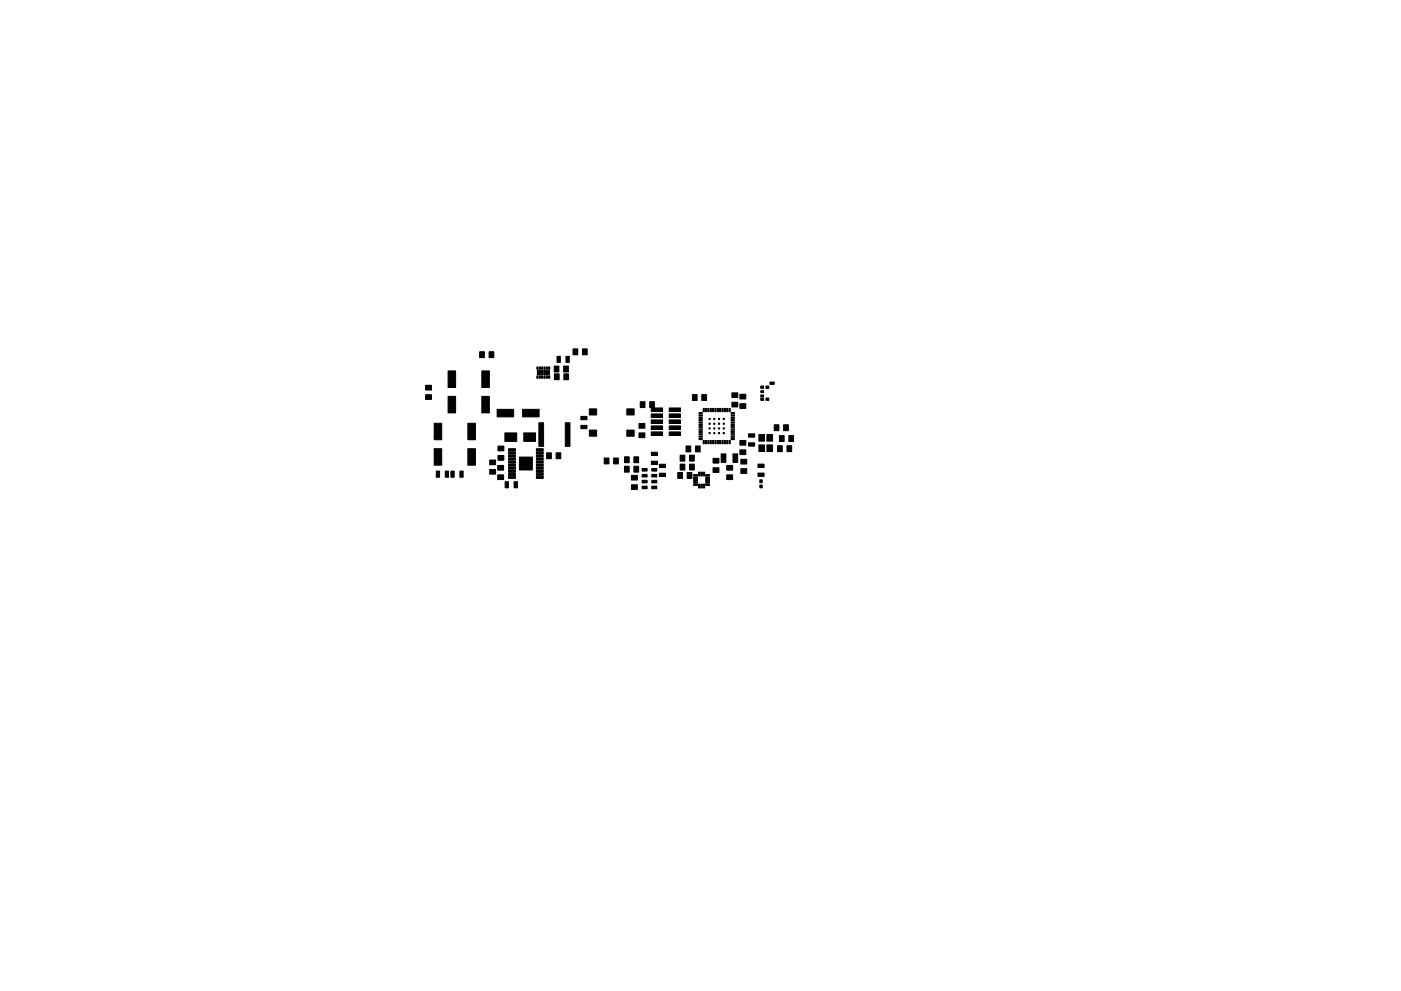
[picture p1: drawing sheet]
<svg xmlns="http://www.w3.org/2000/svg" width="297mm" height="210mm" viewBox="0 0 297 210" stroke-linecap="round" stroke-linejoin="round" font-family="sans-serif">
<g fill="#000" stroke="#000" stroke-width=".21">
<path d="M95 78.7h1.6v3.5h-1.6zM101.7 74.6h1v1.3h-1zM102.1 78.7h1.7v3.5h-1.7zM103.7 74.6h1v1.3h-1zM113.8 77.8h.3v.5h-.3zM113.8 79.7h.3v.5h-.3zM113.9 78.6h1.2v.9h-1.2zM114.3 77.8h.3v.5h-.3zM114.3 79.7h.3v.5h-.3zM114.8 77.8h.3v.5h-.3zM114.8 79.7h.3v.5h-.3zM115.3 78.6h1.2v.9h-1.2z"/>
<path d="M115.3 77.8h.3v.5h-.3zM115.3 79.7h.3v.5h-.3zM115.8 77.8h.3v.5h-.3zM115.8 79.7h.3v.5h-.3zM116.3 77.8h.3v.5h-.3zM116.3 79.7h.3v.5h-.3zM117.5 77.7h1v1.2h-1zM117.5 79.3h1v1.3h-1zM118.1 75.6h.7v1.3h-.7zM119.5 77.7h1v1.2h-1zM119.5 79.3h1v1.3h-1zM120 75.6h.7v1.3h-.7z"/>
<path d="M121.5 74h1v1.3h-1zM123.5 74h1v1.3h-1zM90.2 83.7h1.3v1h-1.3zM90.2 81.7h1.3v1h-1.3zM92.1 95.2h1.6v3.5h-1.6zM92.1 89.8h1.6v3.5h-1.6zM95 84.1h1.6v3.5h-1.6zM99.2 95.2h1.6v3.5h-1.6zM99.2 89.8h1.6v3.5h-1.6zM102.1 84.1h1.7v3.5h-1.7zM103.8 97.6h1.3v1h-1.3zM103.8 99.6h1.3v1h-1.3z"/>
<path d="M105.4 86.8h3.5v1.6h-3.5zM105.5 98.7h1.3v1h-1.3zM105.6 94.6h1.2v1h-1.2zM105.6 96.6h1.2v1h-1.2zM107.1 91.8h2.4v1.8h-2.4zM107.8 95.2h1.5v.4h-1.5zM107.8 95.8h1.5v.5h-1.5zM107.8 96.5h1.5v.4h-1.5zM107.8 97.1h1.5v.5h-1.5zM107.8 97.8h1.5v.4h-1.5zM107.8 98.4h1.5v.5h-1.5zM107.8 99.1h1.5v.4h-1.5z"/>
<path d="M110.1 97h2.8v2.7h-2.8zM110.8 86.8h3.5v1.6h-3.5zM111.1 91.8h2.4v1.8h-2.4zM113.7 99.1h1.5v.4h-1.5zM113.7 98.4h1.5v.5h-1.5zM113.7 97.8h1.5v.4h-1.5zM113.7 97.1h1.5v.5h-1.5zM113.7 96.5h1.5v.4h-1.5zM113.7 95.8h1.5v.5h-1.5zM113.7 95.2h1.5v.4h-1.5zM114.2 89.7h1v5h-1zM115.9 96.1h1v1.2h-1z"/>
<path d="M117.9 96.1h1v1.2h-1zM119.8 89.7h1v5h-1zM123.2 88.3h1.3v.7h-1.3zM123.2 90.2h1.3v.7h-1.3zM124.9 86.7h1.6v1.3h-1.6zM124.9 91.2h1.6v1.3h-1.6zM128.1 97.2h1v1.2h-1zM130.1 97.2h1v1.2h-1zM132.9 86.7h1.6v1.3h-1.6zM132.9 91.2h1.6v1.3h-1.6zM132.4 98.9h1v1.3h-1zM132.4 96.9h1v1.3h-1z"/>
<path d="M134.4 98.9h1v1.3h-1zM134.4 96.9h1v1.3h-1zM136.2 99.4h1v.5h-1zM135.5 91.8h1.2v1h-1.2zM135.5 89.8h1.2v1h-1.2zM135.8 85.2h1v1.3h-1zM138.1 91.6h2.4v.8h-2.4zM138.1 90.4h2.4v.7h-2.4zM138.1 89.1h2.4v.8h-2.4zM138.1 87.8h2.4v.8h-2.4zM138.1 86.6h2.4v.7h-2.4zM138.2 99.4h1v.5h-1z"/>
<path d="M137.8 85.2h1v1.3h-1zM138.1 97.8h1.3v.7h-1.3zM138.1 95.9h1.3v.7h-1.3zM139.8 98.5h1.3v.7h-1.3zM141.9 91.6h2.4v.8h-2.4zM141.9 90.4h2.4v.7h-2.4zM141.9 89.1h2.4v.8h-2.4zM141.9 87.8h2.4v.8h-2.4zM141.9 86.6h2.4v.7h-2.4zM144.2 96.6h1v1.2h-1zM144.2 98.5h1v1.2h-1zM145.5 94.6h1v1.3h-1z"/>
<path d="M146.8 83.7h1v1.3h-1zM146.2 96.6h1v1.2h-1zM146.2 98.5h1v1.2h-1zM147.5 94.6h1v1.3h-1zM148.2 87.5h.7v.3h-.7zM148.2 88h.7v.3h-.7zM148.2 88.5h.7v.3h-.7zM148.2 89h.7v.3h-.7zM148.2 89.5h.7v.3h-.7zM148.2 90h.7v.3h-.7zM148.2 90.5h.7v.3h-.7zM148.2 91h.7v.3h-.7z"/>
<path d="M148.2 91.5h.7v.3h-.7zM148.2 92h.7v.3h-.7zM148.2 92.5h.7v.3h-.7zM148.2 93h.7v.3h-.7zM148.8 83.7h1v1.3h-1zM149.1 93.4h.2v.7h-.2zM149.1 86.6h.2v.7h-.2zM149.6 93.4h.2v.7h-.2zM149.6 86.6h.2v.7h-.2zM150.1 93.4h.2v.7h-.2zM150.1 86.6h.2v.7h-.2zM150.3 89.8h.3v.2h-.3z"/>
<path d="M150.3 88.8h.3v.2h-.3zM150.3 90.8h.3v.2h-.3zM150.3 91.8h.3v.2h-.3zM150.6 93.4h.2v.7h-.2zM150.6 86.6h.2v.7h-.2zM151.1 93.4h.2v.7h-.2zM151.1 86.6h.2v.7h-.2zM151.3 89.8h.3v.2h-.3zM151.3 88.8h.3v.2h-.3zM151.3 90.8h.3v.2h-.3zM151.3 91.8h.3v.2h-.3zM151.6 93.4h.2v.7h-.2z"/>
<path d="M151.6 86.6h.2v.7h-.2zM152.1 93.4h.2v.7h-.2zM152.1 86.6h.2v.7h-.2zM152.3 89.8h.3v.2h-.3zM152.3 88.8h.3v.2h-.3zM152.3 90.8h.3v.2h-.3zM152.3 91.8h.3v.2h-.3zM151.2 97.2h1.2v1h-1.2zM152.6 93.4h.2v.7h-.2zM152.6 86.6h.2v.7h-.2zM152.9 96.3h1v1.8h-1zM153.1 93.4h.2v.7h-.2z"/>
<path d="M153.1 86.6h.2v.7h-.2zM153.3 89.8h.3v.2h-.3zM153.3 88.8h.3v.2h-.3zM153.3 90.8h.3v.2h-.3zM153.3 91.8h.3v.2h-.3zM153.6 93.4h.2v.7h-.2zM153.6 86.6h.2v.7h-.2zM154.1 93.4h.2v.7h-.2zM154.1 86.6h.2v.7h-.2zM154.6 93.4h.2v.7h-.2zM154.6 86.6h.2v.7h-.2zM155 93h.7v.3h-.7z"/>
<path d="M155 92.5h.7v.3h-.7zM155 92h.7v.3h-.7zM155 91.5h.7v.3h-.7zM155 91h.7v.3h-.7zM155 90.5h.7v.3h-.7zM155 90h.7v.3h-.7zM155 89.5h.7v.3h-.7zM155 89h.7v.3h-.7zM155 88.5h.7v.3h-.7zM155 88h.7v.3h-.7zM155 87.5h.7v.3h-.7zM155.2 83.3h1.2v1h-1.2z"/>
<path d="M155.2 85.3h1.2v1h-1.2zM154.1 98.7h1.2v1h-1.2zM155.4 96.3h1v1.8h-1zM156.9 83.6h1.2v1h-1.2zM156.9 85.6h1.2v1h-1.2zM156.9 95.4h1.2v1h-1.2zM156.9 93.4h1.2v1h-1.2zM157.1 97.4h1.2v1h-1.2zM158.7 93.9h1.3v.7h-1.3zM158.7 92h1.3v.7h-1.3zM161.3 82.9h.6v.4h-.6zM161.3 83.8h.6v.4h-.6z"/>
<path d="M161.3 81.9h.6v.5h-.6zM161.3 84.4h.6v.5h-.6zM160.7 98.5h1.3v.7h-1.3zM160.9 92.2h1.2v1.4h-1.2zM160.9 94.4h1.2v1.4h-1.2zM162.4 81.9h.6v.5h-.6zM162.4 84.4h.6v.5h-.6zM163.3 81h.9v.5h-.9zM162.6 94.4h1.2v1.4h-1.2zM162.6 92.2h1.2v1.4h-1.2zM164.2 90.1h1v1.3h-1zM164.9 94.6h1v1.2h-1z"/>
<path d="M165.3 92.4h1v1.3h-1zM166.2 90.1h1v1.3h-1zM166.9 94.6h1v1.2h-1zM167.3 92.4h1v1.3h-1zM92.5 99.9h.7v1.3h-.7zM94.4 99.9h.7v1.3h-.7zM95.6 99.9h.7v1.3h-.7zM97.5 99.9h.7v1.3h-.7zM105.5 100.7h1.3v1h-1.3zM107.1 102.2h.7v1.3h-.7zM107.8 99.7h1.5v.5h-1.5zM107.8 100.4h1.5v.4h-1.5z"/>
<path d="M107.8 101h1.5v.5h-1.5zM109 102.2h.7v1.3h-.7zM113.7 101h1.5v.5h-1.5zM113.7 100.4h1.5v.4h-1.5zM113.7 99.7h1.5v.5h-1.5zM133.9 100.8h1.2v1h-1.2zM133.9 102.8h1.2v1h-1.2zM136.2 100.6h1v.6h-1zM136.2 101.9h1v.5h-1zM136.2 103.1h1v.6h-1zM138.2 100.6h1v.6h-1zM138.2 101.9h1v.5h-1z"/>
<path d="M138.2 103.1h1v.6h-1zM139.8 100.4h1.3v.7h-1.3zM143.7 100.2h1v1.3h-1zM145.7 100.2h1v1.3h-1zM147.1 100.7h.8v.3h-.8zM147.1 101.2h.8v.3h-.8zM147.1 101.7h.8v.3h-.8zM147.1 102.2h.8v.3h-.8zM147.1 102.7h.8v.3h-.8zM148.1 102.7h.3v.8h-.3zM148.1 100.2h.3v.8h-.3zM148.6 100.2h.3v.8h-.3z"/>
<path d="M148.6 102.7h.3v.8h-.3zM149.1 100.2h.3v.8h-.3zM149.1 102.7h.3v.8h-.3zM149.6 100.7h.8v.3h-.8zM149.6 101.2h.8v.3h-.8zM149.6 101.7h.8v.3h-.8zM149.6 102.2h.8v.3h-.8zM149.6 102.7h.8v.3h-.8zM151.2 99.2h1.2v1h-1.2zM154.1 100.7h1.2v1h-1.2zM157.1 99.4h1.2v1h-1.2zM161.1 102.9h.5v.6h-.5z"/>
<path d="M161.1 101.8h.5v.6h-.5zM160.7 100.4h1.3v.7h-1.3z"/>
</g>
</svg>
